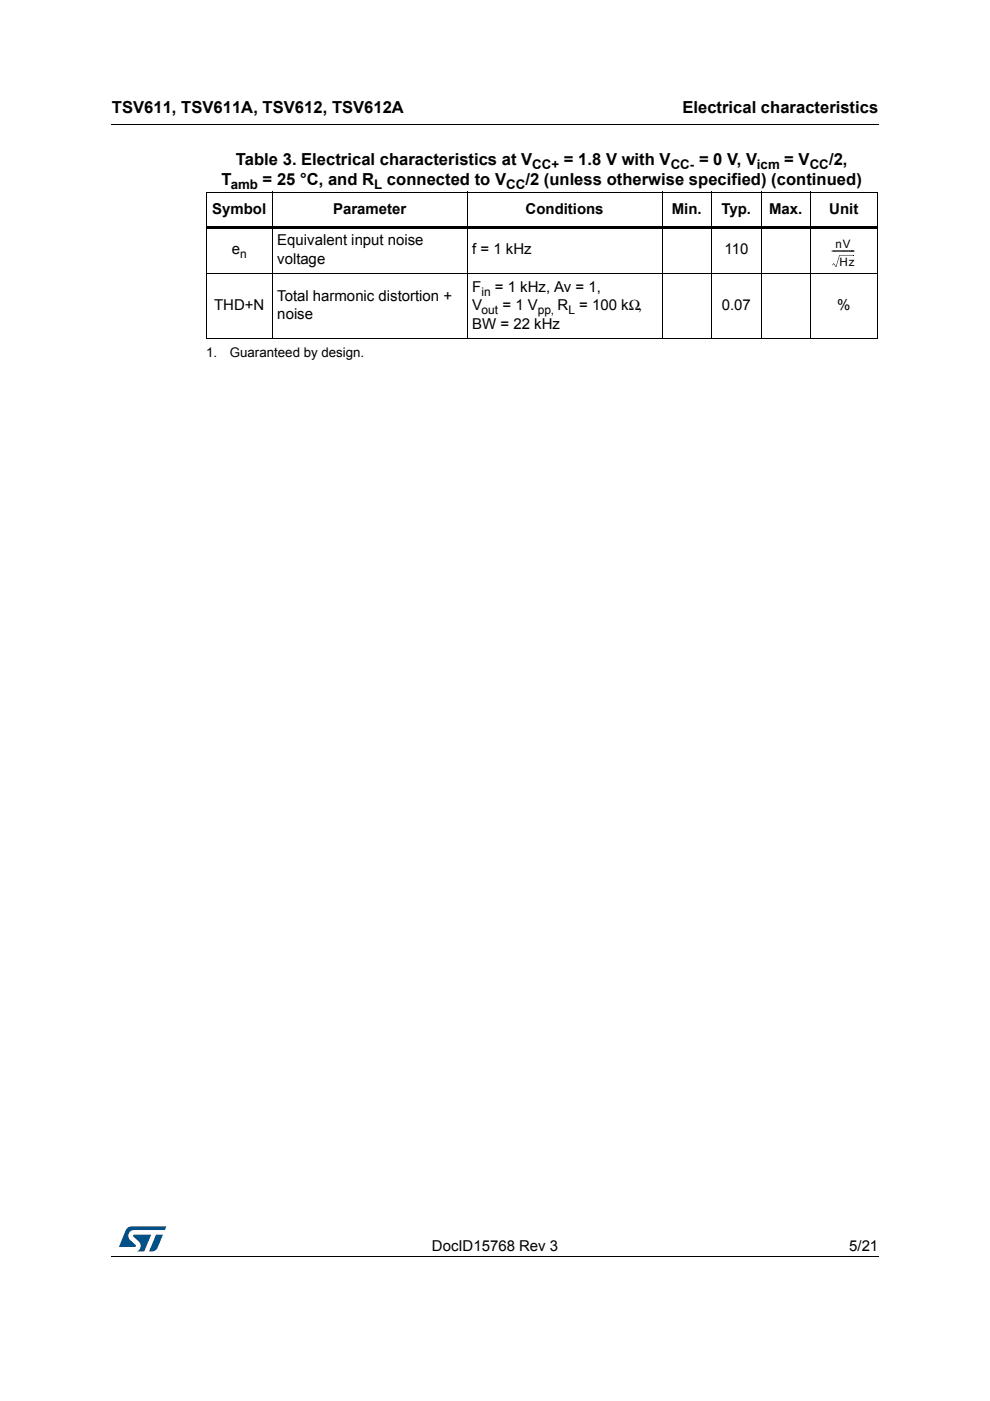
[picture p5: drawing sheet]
<svg xmlns="http://www.w3.org/2000/svg" width="210mm" height="297mm" viewBox="0 0 210 297" stroke-linecap="round" stroke-linejoin="round" font-family="sans-serif">
<defs><g id="words">
<g font-size="3.5">
<text x="23.7" y="23.9">TSV611, TSV611A, TSV612, TSV612A</text>
<text x="144.7" y="23.9">Electrical characteristics</text>
<text x="50" y="35">Table 3. Electrical characteristics at V</text>
<text x="119.6" y="35">= 1.8 V with V</text>
<text x="148.2" y="35">= 0 V, V</text>
<text x="166.3" y="35">= V</text>
<text x="175.8" y="35">/2,</text>
<text x="47" y="39.2">T</text>
<text x="55.7" y="39.2">= 25 °C, and R</text>
<text x="82" y="39.2">connected to V</text>
<text x="111.4" y="39.2">/2 (unless otherwise specified) (continued)</text>
</g>
<g font-size="3.2">
<text x="45" y="45.3">Symbol</text>
<text x="70.6" y="45.3">Parameter</text>
<text x="111.4" y="45.3">Conditions</text>
<text x="142.5" y="45.3">Min.</text>
<text x="153" y="45.3">Typ.</text>
<text x="163.1" y="45.3">Max.</text>
<text x="175.8" y="45.3">Unit</text>
<text x="49.1" y="54">e</text>
<text x="58.8" y="52">Equivalent input noise</text>
<text x="100.1" y="54">f = 1 kHz</text>
<text x="153.6" y="54">110</text>
<text x="58.8" y="55.9">voltage</text>
<text x="45.4" y="65.8">THD+N</text>
<text x="58.8" y="63.8">Total harmonic distortion +</text>
<text x="100.1" y="61.9">F</text>
<text x="100.1" y="65.8">V</text>
<text x="104.9" y="61.9">= 1 kHz, Av = 1,</text>
<text x="106.5" y="65.8">= 1 V</text>
<text x="118.2" y="65.8">R</text>
<text x="122.8" y="65.8">= 100 kΩ,</text>
<text x="153" y="65.8">0.07</text>
<text x="177.5" y="65.8">%</text>
<text x="58.8" y="67.7">noise</text>
<text x="100.1" y="69.7">BW = 22 kHz</text>
<text x="91.6" y="265.1">DocID15768 Rev 3</text>
<text x="180" y="265.1">5/21</text>
</g>
<g font-size="2.8">
<text x="112.9" y="35.8">CC+</text>
<text x="142.2" y="35.8">CC-</text>
<text x="160.5" y="35.8">icm</text>
<text x="171.7" y="35.8">CC</text>
<text x="48.9" y="40.1">amb</text>
<text x="79.4" y="40.1">L</text>
<text x="107.3" y="40.1">CC</text>
<text x="43.7" y="75.6">1.</text>
<text x="48.7" y="75.6">Guaranteed by design.</text>
</g>
<g font-size="2.5">
<text x="176.3" y="54">-----------</text>
<text x="177.1" y="52.7">nV</text>
<text x="50.9" y="54.8">n</text>
<text x="178" y="56.3">Hz</text>
<text x="102.1" y="62.7">in</text>
<text x="102.1" y="66.6">out</text>
<text x="114" y="66.6">pp,</text>
<text x="120.5" y="66.6">L</text>
</g>
</g></defs>
<path d="M23.6 26.2l.1 .2zM23.6 266.3l.1 .1z" fill="#000"/>
<path d="M23.7 26.3h162.6M23.7 266.3h162.6" fill="none" stroke="#000" stroke-width=".21"/>
<path d="M25.2 260h10v5.3h-10z" fill="#fff"/>
<g fill="#005189">
<path d="M26.9 260.5l1-.5 7.3 .1-.3 .7h-6.4a1.31 1.31 0 0 0-1.3 1.1 1.31 1.31 0 0 0 .8 1.4l.7 .7 .1 .3-3.5 .1z"/>
<path d="M33.1 261.8h1.4l-.6 1.6a2.16 2.16 0 0 1-1.3 1.9l-1-.1z"/>
<path d="M28.3 261.8l3.7 .1-1.4 3.3-1.5 .1a1.43 1.43 0 0 0 .6-1.7l-1.4-1.4z"/>
</g>
<path d="M43.6 40.7h142.5M43.6 58h142.5M43.7 40.8v30.9M57.7 40.6v31.3M99.1 40.6v31.3M140.4 40.6v31.3M150.9 40.6v31.3M161.4 40.6v31.3M171.9 40.6v31.3M177.9 54.1h3.1M186 40.8v30.9M43.6 71.8h142.5" fill="none" stroke="#000" stroke-width=".21"/>
<path d="M43.6 47.9h142.5v.5h-142.5zM176.5 56.2v.1zM176.7 55.8l-.1 .4zM177.2 56.6h.1zM176.8 55.8l.4 .8zM177.9 54.1h.2l-.8 2.5h-.1zM181 54.1v.1z" fill="#000"/>
<use href="#words"/>
</svg>
